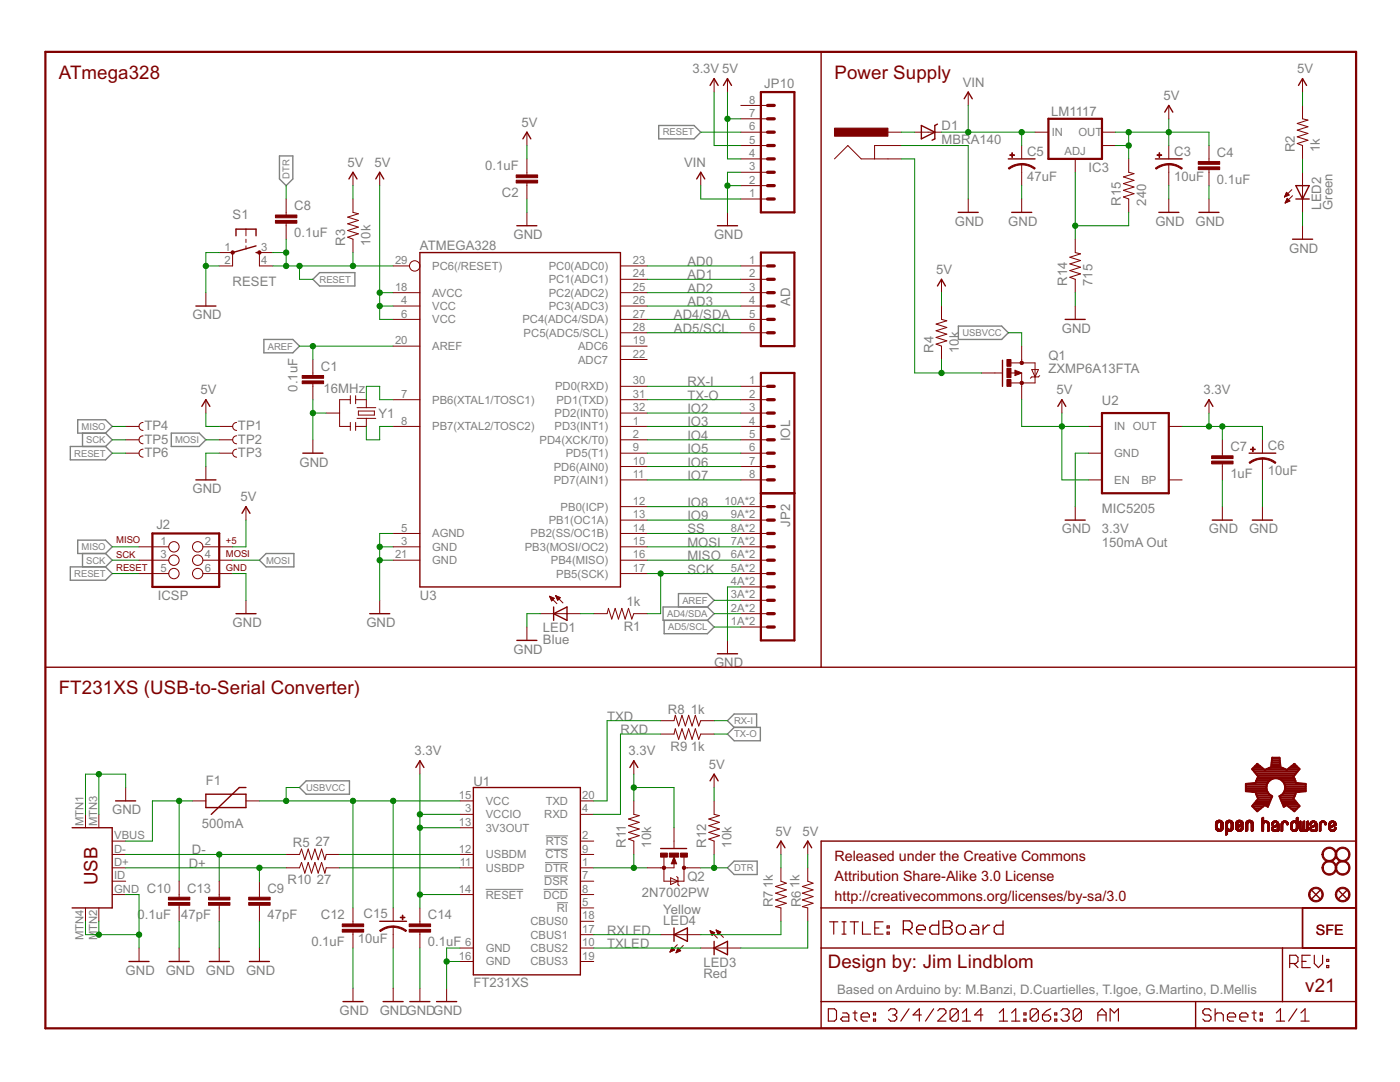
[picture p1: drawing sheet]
<svg xmlns="http://www.w3.org/2000/svg" width="279mm" height="216mm" viewBox="0 0 279 216" stroke-linecap="round" stroke-linejoin="round" font-family="sans-serif">
<defs><g id="words">
<g font-size="4.2" fill="#800000">
<text x="11.7" y="15.7">ATmega328</text>
<text x="166.5" y="15.7">Power Supply</text>
<text x="11.7" y="138.5">FT231XS (USB-to-Serial Converter)</text>
<text x="19.5" y="176.6" transform="rotate(-90 19.5 176.6)">USB</text>
<text x="165.2" y="193.2">Design by: Jim Lindblom</text>
<text x="260.5" y="198">v21</text>
</g>
<g font-size="3.2" fill="#800000">
<text x="166.5" y="171.8">Released under the Creative Commons</text>
<text x="166.5" y="175.8">Attribution Share-Alike 3.0 License</text>
<text x="166.5" y="179.8">http://creativecommons.org/licenses/by-sa/3.0</text>
<text x="262.6" y="186.5">SFE</text>
</g>
<g font-size="2.9" fill="#808080">
<text x="138.2" y="14.6">3.3V 5V</text>
<text x="152.5" y="17.6">JP10</text>
<text x="192.2" y="17.3">VIN</text>
<text x="258.9" y="14.6">5V</text>
<text x="209.8" y="23.2">LM1117</text>
<text x="232.2" y="20">5V</text>
<text x="104.1" y="25.3">5V</text>
<text x="187.9" y="28.8">MBRA140</text>
<text x="187.9" y="25.9">D1</text>
<text x="69.4" y="33.3">5V</text>
<text x="74.7" y="33.3">5V</text>
<text x="96.8" y="34">0.1uF</text>
<text x="136.5" y="33.3">VIN</text>
<text x="205" y="31">C5</text>
<text x="217.2" y="34.4">IC3</text>
<text x="234.3" y="31">C3</text>
<text x="242.9" y="31.3">C4</text>
<text x="258.4" y="30.4" transform="rotate(-90 258.4 30.4)">R2</text>
<text x="263.4" y="30.4" transform="rotate(-90 263.4 30.4)">1k</text>
<text x="58.7" y="42">C8</text>
<text x="100.2" y="39.3">C2</text>
<text x="205" y="36.1">47uF</text>
<text x="223.7" y="41" transform="rotate(-90 223.7 41)">R15</text>
<text x="228.7" y="41" transform="rotate(-90 228.7 41)">240</text>
<text x="234.3" y="36.1">10uF</text>
<text x="242.9" y="36.6">0.1uF</text>
<text x="263.7" y="41.9" transform="rotate(-90 263.7 41.9)">LED2</text>
<text x="266" y="41.9" transform="rotate(-90 266 41.9)">Green</text>
<text x="46.4" y="43.7">S1</text>
<text x="58.7" y="47.3">0.1uF</text>
<text x="102.5" y="47.7">GND</text>
<text x="142.5" y="47.7">GND</text>
<text x="190.6" y="45.1">GND</text>
<text x="201.2" y="45.1">GND</text>
<text x="230.6" y="45.1">GND</text>
<text x="238.6" y="45.1">GND</text>
<text x="68.9" y="49.1" transform="rotate(-90 68.9 49.1)">R3</text>
<text x="73.9" y="49.1" transform="rotate(-90 73.9 49.1)">10k</text>
<text x="83.8" y="49.9">ATMEGA328</text>
<text x="137.2" y="53.1">AD0</text>
<text x="257.3" y="50.4">GND</text>
<text x="46.4" y="57.1">RESET</text>
<text x="137.2" y="55.7">AD1</text>
<text x="137.2" y="58.4">AD2</text>
<text x="186.8" y="54.7">5V</text>
<text x="213" y="57.1" transform="rotate(-90 213 57.1)">R14</text>
<text x="218" y="57.1" transform="rotate(-90 218 57.1)">715</text>
<text x="38.4" y="63.7">GND</text>
<text x="134.5" y="63.7">AD4/SDA</text>
<text x="137.2" y="61.1">AD3</text>
<text x="157.7" y="61.1" transform="rotate(-90 157.7 61.1)">AD</text>
<text x="134.5" y="66.4">AD5/SCL</text>
<text x="186.3" y="70.4" transform="rotate(-90 186.3 70.4)">R4</text>
<text x="191.4" y="70.4" transform="rotate(-90 191.4 70.4)">10</text>
<text x="191.4" y="67.5" transform="rotate(-90 191.4 67.5)">k</text>
<text x="209.2" y="71.7">Q1</text>
<text x="211.9" y="66.4">GND</text>
<text x="64" y="74">C1</text>
<text x="137.2" y="77.1">RX-I</text>
<text x="209.2" y="74.4">ZXMP6A13FTA</text>
<text x="40" y="78.7">5V</text>
<text x="59.4" y="78.1" transform="rotate(-90 59.4 78.1)">0.1uF</text>
<text x="64.6" y="78.4">16MHz</text>
<text x="75.5" y="83.5">Y1</text>
<text x="137.2" y="79.7">TX-O</text>
<text x="137.2" y="82.4">IO2</text>
<text x="210.8" y="78.7">5V</text>
<text x="219.9" y="80.8">U2</text>
<text x="240.2" y="78.7">3.3V</text>
<text x="28.8" y="85.9">TP4</text>
<text x="28.8" y="88.6">TP5</text>
<text x="47.5" y="85.9">TP1</text>
<text x="47.5" y="88.6">TP2</text>
<text x="137.2" y="85.1">IO3</text>
<text x="137.2" y="87.8">IO4</text>
<text x="157.7" y="88" transform="rotate(-90 157.7 88)">IOL</text>
<text x="253" y="89.8">C6</text>
<text x="28.8" y="91.2">TP6</text>
<text x="47.5" y="91.2">TP3</text>
<text x="59.8" y="93.1">GND</text>
<text x="137.2" y="90.4">IO5</text>
<text x="137.2" y="93.1">IO6</text>
<text x="137.2" y="95.8">IO7</text>
<text x="245.5" y="95.4">1uF</text>
<text x="245.5" y="90">C7</text>
<text x="253" y="94.8">10uF</text>
<text x="38.4" y="98.4">GND</text>
<text x="48" y="100">5V</text>
<text x="137.2" y="101.1">IO8</text>
<text x="31.2" y="105.6">J2</text>
<text x="137.2" y="103.8">IO9</text>
<text x="137.2" y="106.4">SS</text>
<text x="157.7" y="105.1" transform="rotate(-90 157.7 105.1)">JP2</text>
<text x="211.9" y="106.4">GND</text>
<text x="219.9" y="106.3">3.3V</text>
<text x="219.9" y="102.4">MIC5205</text>
<text x="241.3" y="106.4">GND</text>
<text x="249.3" y="106.4">GND</text>
<text x="137.2" y="109.1">MOSI</text>
<text x="137.2" y="111.8">MISO</text>
<text x="219.9" y="109.1">150mA Out</text>
<text x="31.5" y="119.8">ICSP</text>
<text x="83.8" y="119.8">U3</text>
<text x="137.2" y="114.4">SCK</text>
<text x="46.4" y="125.1">GND</text>
<text x="73.1" y="125.1">GND</text>
<text x="124.5" y="125.9">R1</text>
<text x="125.1" y="120.8">1k</text>
<text x="102.5" y="130.5">GND</text>
<text x="108.3" y="128.5">Blue</text>
<text x="108.3" y="126.2">LED1</text>
<text x="142.5" y="133.1">GND</text>
<text x="121.2" y="143.8">TXD</text>
<text x="133.3" y="142.4">R8</text>
<text x="137.9" y="142.5">1k</text>
<text x="123.8" y="146.5">RXD</text>
<text x="133.8" y="149.9">R9</text>
<text x="137.9" y="149.9">1k</text>
<text x="82.7" y="150.7">3.3V</text>
<text x="125.4" y="150.7">3.3V</text>
<text x="141.4" y="153.4">5V</text>
<text x="41.1" y="156.6">F1</text>
<text x="94.5" y="156.9">U1</text>
<text x="22.4" y="162.5">GND</text>
<text x="40.3" y="165.2">500mA</text>
<text x="154.8" y="166.8">5V</text>
<text x="160.1" y="166.8">5V</text>
<text x="37.7" y="173.2">D+</text>
<text x="38.3" y="170.5">D-</text>
<text x="58.4" y="168.9">R5</text>
<text x="63" y="168.9">27</text>
<text x="124.9" y="169.2" transform="rotate(-90 124.9 169.2)">R11</text>
<text x="130" y="169.2" transform="rotate(-90 130 169.2)">10k</text>
<text x="140.9" y="169.2" transform="rotate(-90 140.9 169.2)">R12</text>
<text x="146" y="169.2" transform="rotate(-90 146 169.2)">10k</text>
<text x="29.3" y="178.1">C10</text>
<text x="37.3" y="178.1">C13</text>
<text x="53.4" y="178.1">C9</text>
<text x="57.4" y="176.4">R10</text>
<text x="63.2" y="176.4">27</text>
<text x="128.1" y="179">2N7002PW</text>
<text x="137.2" y="175.8">Q2</text>
<text x="27.4" y="183.4">0.1uF</text>
<text x="36.2" y="183.4">47pF</text>
<text x="53.4" y="183.4">47pF</text>
<text x="64" y="183.4">C12</text>
<text x="72.6" y="183.2">C15</text>
<text x="85.4" y="183.4">C14</text>
<text x="132.4" y="182.4">Yellow</text>
<text x="132.4" y="184.6">LED4</text>
<text x="154.2" y="181.1" transform="rotate(-90 154.2 181.1)">R71k</text>
<text x="159.8" y="181.1" transform="rotate(-90 159.8 181.1)">R61k</text>
<text x="62.1" y="188.8">0.1uF</text>
<text x="71.4" y="188.2">10uF</text>
<text x="85.4" y="188.8">0.1uF</text>
<text x="121.2" y="189.2">TXLED</text>
<text x="121.2" y="186.5">RXLED</text>
<text x="25.1" y="194.5">GND</text>
<text x="33.1" y="194.5">GND</text>
<text x="41.1" y="194.5">GND</text>
<text x="49.1" y="194.5">GND</text>
<text x="94.5" y="196.9">FT231XS</text>
<text x="140.4" y="195.2">Red</text>
<text x="140.4" y="192.9">LED3</text>
<text x="67.8" y="202.5">GND</text>
<text x="75.8" y="202.5">GNDGNDGND</text>
<text x="167.1" y="198.3">Based on Arduino by: M.Banzi, D.Cuartielles, T.Igoe, G.Martino, D.Mellis</text>
</g>
<g font-size="2.5" fill="#808080">
<text x="149.5" y="23.3">7</text>
<text x="149.5" y="20.7">8</text>
<text x="149.5" y="28.7">5</text>
<text x="149.5" y="26">6</text>
<text x="209.9" y="27">IN</text>
<text x="215.2" y="27">OUT</text>
<text x="149.5" y="34">3</text>
<text x="149.5" y="31.3">4</text>
<text x="212.4" y="30.9">ADJ</text>
<text x="149.5" y="39.3">1</text>
<text x="149.5" y="36.7">2</text>
<text x="44.8" y="50">1</text>
<text x="44.8" y="52.7">2</text>
<text x="52.1" y="50">3</text>
<text x="52.1" y="52.7">4</text>
<text x="78.8" y="52.7">29</text>
<text x="86.2" y="53.9">PC6(/RESET)</text>
<text x="109.5" y="53.9">PC0(ADC0)</text>
<text x="126.3" y="52.7">23</text>
<text x="149.5" y="52.7">1</text>
<text x="78.8" y="58">18</text>
<text x="86.2" y="59.2">AVCC</text>
<text x="109.5" y="59.2">PC2(ADC2)</text>
<text x="109.5" y="56.5">PC1(ADC1)</text>
<text x="126.3" y="58">25</text>
<text x="126.3" y="55.4">24</text>
<text x="149.5" y="55.4">2</text>
<text x="149.5" y="58">3</text>
<text x="80.1" y="60.7">4</text>
<text x="80.1" y="63.4">6</text>
<text x="86.2" y="61.9">VCC</text>
<text x="86.2" y="64.5">VCC</text>
<text x="104.3" y="64.5">PC4(ADC4/SDA)</text>
<text x="109.5" y="61.9">PC3(ADC3)</text>
<text x="126.3" y="63.4">27</text>
<text x="126.3" y="60.7">26</text>
<text x="149.5" y="60.7">4</text>
<text x="149.5" y="63.4">5</text>
<text x="78.8" y="68.7">20</text>
<text x="86.2" y="69.9">AREF</text>
<text x="104.5" y="67.2">PC5(ADC5/SCL)</text>
<text x="115.4" y="69.9">ADC6</text>
<text x="126.3" y="71.4">22</text>
<text x="126.3" y="68.7">19</text>
<text x="126.3" y="66">28</text>
<text x="149.5" y="66">6</text>
<text x="110.8" y="77.9">PD0(RXD)</text>
<text x="115.4" y="72.6">ADC7</text>
<text x="126.3" y="76.7">30</text>
<text x="149.5" y="76.7">1</text>
<text x="80.1" y="79.4">7</text>
<text x="86.2" y="80.6">PB6(XTAL1/TOSC1)</text>
<text x="110.7" y="83.2">PD2(INT0)</text>
<text x="111" y="80.6">PD1(TXD)</text>
<text x="126.3" y="82">32</text>
<text x="126.3" y="79.4">31</text>
<text x="149.5" y="79.4">2</text>
<text x="149.5" y="82">3</text>
<text x="80.1" y="84.7">8</text>
<text x="86.2" y="85.9">PB7(XTAL2/TOSC2)</text>
<text x="107.7" y="88.6">PD4(XCK/T0)</text>
<text x="110.7" y="85.9">PD3(INT1)</text>
<text x="126.3" y="87.4">2</text>
<text x="126.3" y="84.7">1</text>
<text x="149.5" y="84.7">4</text>
<text x="149.5" y="87.4">5</text>
<text x="222.4" y="85.9">IN OUT</text>
<text x="110.5" y="93.9">PD6(AIN0)</text>
<text x="112.9" y="91.2">PD5(T1)</text>
<text x="126.3" y="95.4">11</text>
<text x="126.3" y="92.7">10</text>
<text x="126.3" y="90.1">9</text>
<text x="149.5" y="90.1">6</text>
<text x="149.5" y="92.7">7</text>
<text x="149.5" y="95.4">8</text>
<text x="222.4" y="91.2">GND</text>
<text x="110.5" y="96.6">PD7(AIN1)</text>
<text x="111.9" y="101.9">PB0(ICP)</text>
<text x="126.3" y="100.7">12</text>
<text x="144.6" y="100.7">10A*2</text>
<text x="222.4" y="96.6">EN</text>
<text x="227.8" y="96.6">BP</text>
<text x="80.1" y="106.1">5</text>
<text x="86.2" y="107.2">AGND</text>
<text x="105.9" y="107.2">PB2(SS/OC1B)</text>
<text x="109.5" y="104.6">PB1(OC1A)</text>
<text x="126.3" y="106.1">14</text>
<text x="126.3" y="103.4">13</text>
<text x="145.9" y="106.1">8A*2</text>
<text x="145.9" y="103.4">9A*2</text>
<text x="32" y="108.7">1</text>
<text x="32" y="111.4">3</text>
<text x="40.9" y="108.7">2</text>
<text x="40.9" y="111.4">4</text>
<text x="78.8" y="111.4">21</text>
<text x="80.1" y="108.7">3</text>
<text x="86.2" y="109.9">GND</text>
<text x="86.2" y="112.6">GND</text>
<text x="104.7" y="109.9">PB3(MOSI/OC2)</text>
<text x="109.9" y="112.6">PB4(MISO)</text>
<text x="126.3" y="111.4">16</text>
<text x="126.3" y="108.7">15</text>
<text x="145.9" y="111.4">6A*2</text>
<text x="145.9" y="108.7">7A*2</text>
<text x="32" y="114.1">5</text>
<text x="40.9" y="114.1">6</text>
<text x="111" y="115.3">PB5(SCK)</text>
<text x="126.3" y="114.1">17</text>
<text x="145.9" y="119.4">3A*2</text>
<text x="145.9" y="116.7">4A*2</text>
<text x="145.9" y="114.1">5A*2</text>
<text x="145.9" y="124.7">1A*2</text>
<text x="145.9" y="122.1">2A*2</text>
<text x="91.6" y="159.4">15</text>
<text x="96.9" y="160.6">VCC</text>
<text x="108.9" y="160.6">TXD</text>
<text x="116.2" y="159.4">20</text>
<text x="16.7" y="164.8" transform="rotate(-90 16.7 164.8)">MTN1</text>
<text x="19.4" y="164.8" transform="rotate(-90 19.4 164.8)">MTN3</text>
<text x="22.8" y="167.5">VBUS</text>
<text x="91.6" y="164.8">13</text>
<text x="92.8" y="162.1">3</text>
<text x="96.9" y="163.3">VCCIO</text>
<text x="96.9" y="166">3V3OUT</text>
<text x="108.6" y="163.3">RXD</text>
<text x="116.2" y="167.5">2</text>
<text x="116.2" y="162.1">4</text>
<text x="22.8" y="172.8">D+</text>
<text x="22.8" y="170.1">D-</text>
<text x="91.6" y="170.1">12</text>
<text x="91.8" y="172.8">11</text>
<text x="96.9" y="171.3">USBDM</text>
<text x="96.9" y="174">USBDP</text>
<text x="108.8" y="174">DTR</text>
<text x="108.9" y="171.3">CTS</text>
<text x="108.9" y="168.6">RTS</text>
<text x="116.2" y="172.8">1</text>
<text x="116.2" y="170.1">9</text>
<text x="22.8" y="178.1">GND</text>
<text x="22.8" y="175.5">ID</text>
<text x="91.6" y="178.1">14</text>
<text x="96.9" y="179.3">RESET</text>
<text x="108.5" y="179.3">DCD</text>
<text x="108.6" y="176.6">DSR</text>
<text x="116.2" y="178.1">8</text>
<text x="116.2" y="175.5">7</text>
<text x="19.4" y="185.8" transform="rotate(-90 19.4 185.8)">TN2</text>
<text x="105.9" y="184.6">CBUS0</text>
<text x="111.1" y="182">RI</text>
<text x="116.2" y="183.5">18</text>
<text x="116.2" y="180.8">5</text>
<text x="16.7" y="187.6" transform="rotate(-90 16.7 187.6)">MTN4</text>
<text x="19.4" y="187.6" transform="rotate(-90 19.4 187.6)">M</text>
<text x="91.6" y="191.5">16</text>
<text x="92.8" y="188.8">6</text>
<text x="96.9" y="190">GND</text>
<text x="105.9" y="190">CBUS2</text>
<text x="105.9" y="187.3">CBUS1</text>
<text x="116.2" y="191.5">19</text>
<text x="116.2" y="188.8">10</text>
<text x="116.2" y="186.1">17</text>
<text x="96.9" y="192.6">GND</text>
<text x="105.9" y="192.7">CBUS3</text>
</g>
<g font-size="2.1" fill="#808080">
<text x="132.3" y="27">RESET</text>
<text x="57.8" y="35.7" transform="rotate(-90 57.8 35.7)">DTR</text>
<text x="63.8" y="56.4">RESET</text>
<text x="53.4" y="69.7">AREF</text>
<text x="192.1" y="67.1">USBVCC</text>
<text x="16.3" y="85.8">MISO</text>
<text x="17.2" y="88.4">SCK</text>
<text x="35" y="88.4">MOSI</text>
<text x="14.8" y="91.1">RESET</text>
<text x="16.3" y="109.8">MISO</text>
<text x="17.2" y="112.4">SCK</text>
<text x="53.1" y="112.4">MOSI</text>
<text x="14.8" y="115.1">RESET</text>
<text x="133.2" y="123.1">AD4/SDA</text>
<text x="133.4" y="125.8">AD5/SCL</text>
<text x="136.2" y="120.4">AREF</text>
<text x="146.5" y="144.5">RX-I</text>
<text x="146.5" y="147.1">TX-O</text>
<text x="61.1" y="157.8">USBVCC</text>
<text x="146.5" y="173.8">DTR</text>
</g>
<g font-size="2.1" fill="#800000">
<text x="23.2" y="113.9">RESET</text>
<text x="23.2" y="111.2">SCK</text>
<text x="23.2" y="108.3">MISO</text>
<text x="45.1" y="111.1">MOSI</text>
<text x="45.1" y="108.6">+5</text>
<text x="45.1" y="113.9">GND</text>
</g>
</g></defs>
<path d="M96.9 177.5h7.5M108.5 177.5h4.9M108.6 174.8h4.8M108.8 172.1h4.6M108.9 169.5h4.5M108.9 166.8h4.5M111.1 180.1h2.3" fill="none" stroke="#808080" stroke-width=".2"/>
<g fill="none" stroke="#808080" stroke-width=".28">
<path d="M55.8 31.1h2.6v4.6l-1.3 1.3-1.3-1.3zM131.5 25h7l1.3 1.4-1.3 1.3h-7zM62.4 55.7l1.4-1.3h7v2.7h-7zM52.7 67.7h5.7l1.4 1.4-1.4 1.3h-5.7zM191.3 65.1h8.6l1.3 1.3-1.3 1.3h-8.6zM14 89.1h7.1l1.3 1.3-1.3 1.4h-7.1zM15.5 83.8h5.6l1.3 1.3-1.3 1.3h-5.6zM16.5 86.4v2.7M21.1 86.4l1.3 1.4-1.3 1.3M34.2 86.4h5.6l1.3 1.4-1.3 1.3h-5.6zM14 113.1h7.1l1.3 1.3-1.3 1.4h-7.1zM15.5 107.8h5.6l1.3 1.3-1.3 1.3h-5.6z"/>
<path d="M16.5 110.4v2.7M21.1 110.4l1.3 1.4-1.3 1.3M51.8 111.8l1.3-1.4h5.6v2.7h-5.6zM132.5 123.8v2.6h8.7l1.3-1.3-1.3-1.3M135.4 121.1v-2.7h5.8l1.3 1.4-1.3 1.3M141.2 121.1l1.3 1.3-1.3 1.4M141.2 121.1h-8.9v2.7h8.9M59.8 157.1l1.3-1.3h8.6v2.7h-8.6zM145.2 146.5l1.3-1.4h5.2v2.7h-5.2zM146.5 145.1l-1.3-1.3 1.3-1.3h4.5v2.6M145.2 173.2l1.3-1.4h4.6v2.7h-4.6z"/>
</g>
<g fill="none" stroke="#800000" stroke-width=".28">
<path d="M141.7 17l.8-1.3 .8 1.3M144.4 17l.8-1.3 .8 1.3M163.9 10.4v122.7M192.4 19.7l.8-1.3 .8 1.3M259.1 17l.8-1.3 .9 1.3M69.6 35.7l.8-1.3 .8 1.3M75 35.7l.8-1.3 .8 1.3M104.4 27.7l.8-1.3 .7 1.3M139 35.7l.8-1.3 .9 1.3M183.9 25l2.7 1.4-2.7 1.3zM187.1 24.8l-.5 .2v2.7l-.6 .3M201.2 31.7h5.4"/>
<path d="M230.6 31.7h5.3M232.5 22.4l.8-1.4 .8 1.4M258.6 37h2.7l-1.4 2.7zM258.6 39.7h2.7M47.1 47.1v-1.4h4v1.4M51.1 50.4h.7M51.1 49.1l-4.7 1.3M83.8 50.4h40v66.7h-40zM103.1 45h4M143.2 45h4M187.1 57.1l.8-1.4 .8 1.4M191.2 42.4h4"/>
<path d="M201.9 42.4h4M231.3 42.4h4M239.3 42.4h4M258 47.7h4M39.1 61.1h4M200.1 71.9v5.2M212.6 63.7h4M39.1 95.8h4M40.3 81.1l.8-1.3 .8 1.3M60.4 90.4h4.1M211.1 81.1l.8-1.3 .8 1.3M240.5 81.1l.8-1.3 .8 1.3"/>
<path d="M249.3 90.4h5.3M48.3 102.4l.8-1.3 .8 1.3M212.6 103.8h4M241.9 103.8h4M249.9 103.8h4.1M9.1 133.1h261.5M47.1 122.4h4M73.8 122.4h4M103.1 127.8h4M110.5 122.4l2.7-1.3v2.7zM110.5 121.1v2.7M143.2 130.5h4"/>
<path d="M23.1 159.8h4M41.1 158.5h8v2.6h-8zM49.1 157.1h-1.3l-5.6 5.4M83 153.1l.8-1.3 .8 1.3M94.5 157.1h21.3v37.4h-21.3zM125.7 153.1l.8-1.3 .8 1.3M141.7 155.8l.8-1.3 .8 1.3M14.4 165.2h8v16h-8M131.8 169.3h5.2M155.1 169.2l.8-1.4 .8 1.4M160.4 169.2l.8-1.4 .8 1.4M163.9 167.8h106.7v37.4h-106.7z"/>
<path d="M261.8 177.7l1.6 1.6M263.4 177.7l-1.6 1.6M267.2 177.7l1.6 1.6M268.8 177.7l-1.6 1.6M25.7 191.9h4M33.7 191.9h4.1M41.8 191.9h4M49.8 191.9h4M68.5 199.9h4M75.8 183.8h5.3M76.5 199.9h4M81.8 199.9h4"/>
<path d="M87.1 199.9h4M134.5 186.5l2.7-1.3v2.6zM134.5 185.2v2.6M142.5 189.2l2.7-1.4v2.7zM142.5 187.8v2.7M163.9 181.2h106.7M163.9 189.2h106.7M163.9 199.9h106.7M238.6 199.9v5.3M255.9 189.2v10.7M259.9 181.2v8"/>
</g>
<path d="M9.1 10.4h261.5v194.8h-261.5zM151.8 18.4h6.7v24h-6.7zM209.2 23.7h10.7v8h-10.7zM151.8 50.4h6.7v18.7h-6.7zM151.8 74.4h6.7v53.4h-6.7zM151.8 98.4h6.7M219.9 82.4h13.4v16h-13.4zM30.4 106.4h13.4v10.7h-13.4z" fill="none" stroke="#800000" stroke-width=".44"/>
<g fill="none" stroke="#800000" stroke-width=".66">
<path d="M153.2 34.4h1.3M153.2 37h1.3M153.2 39.7h1.3M153.2 29h1.3M153.2 31.7h1.3M153.2 26.4h1.3M153.2 23.7h1.3M153.2 21h1.3M153.2 58.4h1.3M153.2 55.7h1.3M153.2 53.1h1.3M153.2 63.7h1.3"/>
<path d="M153.2 61.1h1.3M153.2 66.4h1.3M153.2 79.8h1.3M153.2 77.1h1.3M153.2 82.4h1.3M153.2 87.8h1.3M153.2 85.1h1.3M153.2 90.4h1.3M153.2 93.1h1.3M153.2 95.8h1.3M153.2 119.8h1.3M153.2 114.4h1.3"/>
<path d="M153.2 117.1h1.3M153.2 111.8h1.3M153.2 109.1h1.3M153.2 106.4h1.3M153.2 103.8h1.3M153.2 101.1h1.3M153.2 122.4h1.3M153.2 125.1h1.3"/>
</g>
<g fill="none" stroke="#800000" stroke-width=".2">
<path d="M142.5 15.7v2.7M145.2 15.7v2.7M193.2 18.4v2.6M259.9 15.7v2.7M57.1 39.7v3.2M70.4 39.7v2.7l1.1 .3-2.1 .6 2.1 .7-2.1 .7 2.1 .6-2.1 .7 2.1 .7-2.1 .6 1 .4v2.7M70.4 34.4v2.6M75.8 34.4v2.6M105.2 26.4v2.6M105.2 31.7v3.2M105.2 36.5v3.2M139.8 34.4v2.6"/>
<path d="M147.8 26.4h5.4M147.8 29h5.4M147.8 39.7h5.4M147.8 37h5.4M147.8 34.4h5.4M147.8 31.7h5.4M147.8 23.7h5.4M147.8 21h5.4M166.5 31.7l2.7-2.7 2.7 2.7h8M177.2 26.4h2.7M179.9 29h-5.4v2.7M182.5 26.4h5.4"/>
<path d="M193.2 39.7v2.7M203.9 29v2.7M203.9 32.8v4.2M203.9 39.7v2.7M206.6 26.4h2.6M214.6 31.7v2.7M219.9 26.4h2.7M219.9 29h2.7M225.3 31.7v2.7l1 .2-2.1 .7 2.1 .7-2.1 .6 2.1 .7-2.1 .7 2.1 .7-2.1 .6 1.1 .4v2.7M233.3 21v2.7M233.3 29v2.7M233.3 32.8v4.2"/>
<path d="M233.3 39.7v2.7M241.3 29v3.2M241.3 33.8v3.2M241.3 39.7v2.7M256.3 39.3h.1M256.4 39.2h.2M256.5 39.1h.5M256.5 38.9h.8M256.6 38.8h.6M256.6 38.7h.4M256.7 38.5h.2M256.7 38.4h.1"/>
<path d="M256.7 40h.6M256.8 38.4l.5 .5-1 .4zM256.8 39.8h.3M256.8 39.7h.2M256.9 39.6l.5 .5-.9 .4zM257.8 37.8l-1.5 1.5M258 39.1l-1.5 1.4M259.9 21v2.7l1.1 .3-2.1 .6 2.1 .7-2.1 .7 2.1 .6-2.1 .7 2.1 .7-2.1 .6 1 .4v2.7M259.9 34.4v8M41.1 58.4v2.7M43.8 50.4h2.6v2.7h-2.6M49.1 45.7v1.4"/>
<path d="M49.1 47.7v.7M49.1 49.1v.6M54.4 50.4h-2.6v2.7h2.6M57.1 44.5v3.2M78.5 53.1h3.2M78.5 58.4h5.3M105.2 42.4v2.6M123.8 53.1h5.4M123.8 55.7h5.4M123.8 58.4h5.4M145.2 42.4v2.6M147.8 53.1h5.4"/>
<path d="M147.8 55.7h5.4M147.8 58.4h5.4M187.9 55.7v2.7M214.6 47.7v2.7l1 .3-2.1 .6 2.1 .7-2.1 .7 2.1 .6-2.1 .7 2.1 .7-2.1 .6 1.1 .4v2.7M256.5 40.5h.1M256.6 40.3h.3M256.6 40.2h.6M256.7 40.1h.7M259.9 45v2.7M41.1 79.8v2.6M62.4 71.7v3.3M62.4 76.5v3.3"/>
<path d="M69.9 79.8h-2.1v5.3h2.1M69.9 79v1.6M71 79.8h2.1v1.5M71 79v1.6M78.5 61.1h5.3M78.5 63.7h5.3M78.5 79.8h5.3M78.5 69.1h5.3M123.8 61.1h5.4M123.8 63.7h5.4M123.8 66.4h5.4M123.8 77.1h5.4"/>
<path d="M123.8 79.8h5.4M123.8 69.1h5.4M123.8 71.7h5.4M147.8 61.1h5.4M147.8 63.7h5.4M147.8 66.4h5.4M147.8 77.1h5.4M147.8 79.8h5.4M187.9 61.1v2.6l1.1 .3-2.2 .7 2.2 .6-2.2 .7 2.2 .7-2.2 .6 2.2 .7-2.2 .7 1.1 .4v2.6M195.9 74.4h4M201.8 74.4h.9M201.8 72.4h4.8v4h-4.8"/>
<path d="M202.6 73.9l1.3 .5-1.3 .6zM203.9 69.1v3.3M203.9 74.4v5.4M205.9 73.7h1.3l-.6 1.5zM207.5 75l-.3 .2h-1.3l-.3 .3M211.9 79.8v2.6M214.6 61.1v2.6M241.3 79.8v2.6M25.1 85.1h2.6M25.1 87.8h2.6M25.1 90.4h2.6M28.6 84.3a.8 .8 0 0 0-.9 .8 .8 .8 0 0 0 .9 .8"/>
<path d="M28.6 87a.8 .8 0 0 0-.9 .8 .8 .8 0 0 0 .9 .8M28.6 89.6a.8 .8 0 0 0-.9 .8 .8 .8 0 0 0 .9 .8M41.1 93.1v2.7M43.8 85.1h2.6M43.8 87.8h2.6M43.8 90.4h2.6M47.2 84.3a.8 .8 0 0 0-.8 .8 .8 .8 0 0 0 .8 .8M47.2 87a.8 .8 0 0 0-.8 .8 .8 .8 0 0 0 .8 .8M47.2 89.6a.8 .8 0 0 0-.8 .8 .8 .8 0 0 0 .8 .8M62.4 87.8v2.6M65.1 82.4h2.7M69.9 84.3v1.6"/>
<path d="M71 84.3v1.6M71.2 83.5h3.8M71.2 81.3h3.8M71.5 82h3.2v.8h-3.2zM73.1 83.5v1.6h-2.1M78.5 85.1h5.3M123.8 82.4h5.4M123.8 85.1h5.4M123.8 87.8h5.4M123.8 90.4h5.4M123.8 93.1h5.4M123.8 95.8h5.4"/>
<path d="M147.8 82.4h5.4M147.8 85.1h5.4M147.8 87.8h5.4M147.8 90.4h5.4M147.8 93.1h5.4M147.8 95.8h5.4M217.3 85.1h2.6M217.3 90.4h2.6M217.3 95.8h2.6M233.3 85.1h2.6M233.3 95.8h2.6M243.9 87.8v3.2"/>
<path d="M243.9 92.6v3.2M251.9 87.8v2.6M251.9 91.5v4.3M27.7 114.4h6M27.7 109.1h6M27.7 111.8h6M40.5 114.4h5.9M40.5 109.1h5.9M40.5 111.8h5.9M49.1 101.1v2.7M49.1 119.8v2.6M75.8 119.8v2.6"/>
<path d="M78.5 109.1h5.3M78.5 111.8h5.3M78.5 106.4h5.3M109.7 119l1.4 1.5M109.7 119l.9 .4-.5 .5zM109.7 119h.1M109.8 119.2h.3M109.8 119.3h.6M109.9 119.4h.7M109.9 119.5h.5M110 119.7h.3M110 119.8h.2"/>
<path d="M110.9 118.9l1.5 1.4M110.9 118.9l.9 .4-.5 .5zM110.9 118.9h.1M111 119h.3M111 119.2h.6M111.1 119.3h.7M111.1 119.4h.5M111.2 119.5h.3M111.3 119.7h.1M123.8 114.4h5.4M123.8 109.1h5.4M123.8 111.8h5.4"/>
<path d="M123.8 106.4h5.4M123.8 103.8h5.4M123.8 101.1h5.4M147.8 114.4h5.4M147.8 109.1h5.4M147.8 111.8h5.4M147.8 106.4h5.4M147.8 103.8h5.4M147.8 101.1h5.4M147.8 119.8h5.4M147.8 117.1h5.4M214.6 101.1v2.7"/>
<path d="M243.9 101.1v2.7M251.9 101.1v2.7M105.2 125.1v2.7M107.8 122.4h8M118.5 122.4h2.7l.2-1 .7 2.1 .7-2.1 .6 2.1 .7-2.1 .7 2.1 .6-2.1 .7 2.1 .4-1.1h2.7M145.2 127.8v2.7M147.8 122.4h5.4M147.8 125.1h5.4M25.1 157.1v2.7M38.4 159.8h2.7M49.1 159.8h2.7M83.8 151.8v2.7"/>
<path d="M91.8 159.8h2.7M115.8 159.8h2.7M126.5 159.8v2.7l1.1 .3-2.2 .6 2.2 .7-2.2 .7 2.2 .6-2.2 .7 2.2 .7-2.2 .6 1.1 .4v2.7M126.5 151.8v2.7M131.8 143.8h2.7l.3-1.1 .6 2.2 .7-2.2 .7 2.2 .6-2.2 .7 2.2 .7-2.2 .6 2.2 .4-1.1h2.7M131.8 146.5h2.7l.3-1.1 .6 2.1 .7-2.1 .7 2.1 .6-2.1 .7 2.1 .7-2.1 .6 2.1 .4-1h2.7M142.5 159.8v2.7l1.1 .3-2.1 .6 2.1 .7-2.1 .7 2.1 .6-2.1 .7 2.1 .7-2.1 .6 1 .4v2.7M142.5 154.5v2.6M17.1 162.5v2.7M19.7 162.5v2.7M22.4 173.2h2.7M22.4 170.5h2.7"/>
<path d="M22.4 167.8h2.7M22.4 178.5h2.7M22.4 175.8h2.7M35.8 175.8v3.2M43.8 175.8v3.2M51.8 175.8v3.2M57.1 173.2h2.7l.4-1.1 .6 2.1 .7-2.1 .7 2.1 .6-2.1 .7 2.1 .7-2.1 .6 2.1 .3-1h2.7M57.1 170.5h2.7l.4-1.1 .6 2.2 .7-2.2 .7 2.2 .6-2.2 .7 2.2 .7-2.2 .6 2.2 .3-1.1h2.7M91.8 165.2h2.7M91.8 173.2h2.7M91.8 170.5h2.7M91.8 178.5h2.7"/>
<path d="M91.8 162.5h2.7M115.8 173.2h2.7M115.8 170.5h2.7M115.8 167.8h2.7M115.8 178.5h2.7M115.8 175.8h2.7M115.8 162.5h2.7M132.5 171v4.8h4v-4.8M133.8 175.2l1.5 .6-1.5 .7zM134.5 172.2v1h-5.3M134.5 165.2v4M134.5 171l.5 1.4h-1z"/>
<path d="M135 174.9l.3 .3v1.3l.3 .3M136.5 173.2h3.3M155.9 173.2v2.6l1 .4-2.1 .7 2.1 .7-2.1 .6 2.1 .7-2.1 .7 2.1 .6-2.1 .7 1.1 .3v2.6M155.9 167.8v2.7M161.2 173.2v2.6l1.1 .4-2.2 .7 2.2 .7-2.2 .6 2.2 .7-2.2 .7 2.2 .6-2.2 .7 1.1 .3v2.6M161.2 167.8v2.7M242.6 165.2h.4M242.6 165.1h.4M242.6 165h.4M242.6 164.9h.4M242.6 164.8h.4M242.6 164.7h.4"/>
<path d="M242.6 164.6h.4M242.6 164.5h.4M242.6 164.4h.4M242.6 165.3l.5 .1M242.6 165.3h.4M242.6 164.3h.4M242.6 164.2h.4M242.6 164.2h.5M242.6 165.4h.5M242.6 165.4l.6 .1M242.6 164.1h.6M242.7 165.5h1.3"/>
<path d="M242.7 164.1h1.3M242.7 164h1.3M242.7 165.6h1.3M242.7 163.9h1.2M242.8 165.6h1.1M242.8 165.7h1.1M242.8 163.9h1.1M242.9 165.7h.9M242.9 163.8h.9M242.9 165.8h.9M243 165.8h.7M243 164.3h-.4"/>
<path d="M243.1 163.7h.5M243.2 164.1l-.6 .1M243.2 163.7h.3M243.2 165.9h.3M243.5 164.1h.5M243.5 165.4h.6M243.5 164.1h.6M243.6 164.2h.5M243.6 165.3h.5M243.7 164.3h.4M243.7 165.2h.4M243.7 165.1h.4"/>
<path d="M243.7 165h.4M243.7 164.9h.4M243.7 164.8h.4M243.7 164.7h.4M243.7 164.6h.4M243.7 164.5h.4M243.7 164.4h.4M244.1 165.4l-.6 .1M244.1 165.3l-.5 .1M244.1 165.2l-.4 .1M244.6 166.4h.4M244.6 166.3h.4"/>
<path d="M244.6 166.2h.4M244.6 166.1h.4M244.6 166h.4M244.6 165.9h.4M244.6 165.5h1.4M244.6 165.4l.6 .1M244.6 165.4h.6M244.6 165.3l.5 .1M244.6 165.3h.4M244.6 165.2h.4M244.6 165.1h.4M244.6 165h.4"/>
<path d="M244.6 164.9h.4M244.6 164.8h.4M244.6 164.7h.4M244.6 164.6h.4M244.6 164.5h.4M244.6 164.4h.4M244.6 164.3h.4M244.6 166.6h.2M244.6 164.2h.5M244.6 166.6h.1M244.7 164.1h1.3M244.7 164h1.3"/>
<path d="M244.8 163.9h1.2M244.8 163.9h1.1M244.9 163.8h.9M244.9 166.5l-.3 .1M245 166.5h-.4M245 165.9h-.4M245 164.3l-.4 .1M245.1 164.2h-.5M245.1 163.7h.5M245.2 164.1l-.6 .1M245.2 163.7h.3M245.2 165.9h.3"/>
<path d="M245.2 164.1h-.6M245.5 165.5h.6M245.5 164.1h.6M245.5 164.1l.6 .1M245.6 164.2h.5M245.7 165.3h.4M245.7 164.3h.4M245.7 165.8l-1.1 .1M245.7 165.2h.4M245.7 164.4h.4M245.7 165.1h.4M245.7 165h.4"/>
<path d="M245.7 164.9h.4M245.7 164.8h.4M245.7 164.7h.4M245.7 164.6h.4M245.7 164.5h.4M245.8 165.8h-1.2M245.9 165.7l-1.3 .1M245.9 165.7h-1.3M246 165.6l-1.4 .1M246 165.6h-1.4M246 165.5l-1.4 .1M246.1 165.4h-.5"/>
<path d="M246.1 165.3l-.5 .1M246.6 165.3h.5M246.6 165.2h.4M246.6 164.9h1M246.6 164.6h1.5M246.6 164.6h.4M246.6 164.5h.4M246.6 164.4h.4M246.6 164.3h.4M246.6 165.4h.6M246.6 165.3l.5 .1M246.6 165.4l.6 .1"/>
<path d="M246.7 165.5h1.3M246.7 164.1h1.4M246.7 164h1.3M246.7 165.6h1.3M246.8 163.9h1.1M246.9 165.7h.9M246.9 163.8h.9M247 165.8h.8M247 163.8h.8M247 165.8h.7M247 164.4l-.4 .1M247.1 164.2l-.5 .1"/>
<path d="M247.1 165.1h-.5M247.1 163.7h.5M247.1 164.2h-.5M247.2 165.1h-.6M247.2 164.6h.9M247.2 164.1l-.6 .1M247.2 165.9h.3M247.2 163.7h.3M247.2 164.1h-.5M247.3 165l-.7 .1M247.3 164.6h.8M247.4 165h-.8"/>
<path d="M247.4 164.5h.7M247.5 164.1h.6M247.5 165.5h.6M247.5 164.9l-.9 .1M247.5 164.5h.6M247.6 164.2h.5M247.6 164.4h.5M247.7 165.3h.4M247.7 164.3h.4M247.7 165.2h.4M247.7 165.1h.4M247.7 164.8l-1.1 .1"/>
<path d="M247.8 165.1h.3M247.8 165h.3M247.8 164.8h-1.2M247.9 165.7h-1.1M247.9 164.7l-1.3 .1M247.9 165.6l-1.1 .1M247.9 165h.2M248.1 164.7h-1.5M248.1 165.4h-.5M248.1 165.3l-.5 .1M248.6 165.6h.4M248.6 165.5h.4"/>
<path d="M248.6 165.4h.4M248.6 165.3h.4M248.6 165.2h.4M248.6 165.1h.4M248.6 165h.4M248.6 164.9h.4M248.6 164.8h.4M248.6 164.7h.4M248.6 164.6h.4M248.6 164.5h.4M248.6 164.4h.4M248.6 165.8h.3"/>
<path d="M248.6 164.2h.5M248.7 164.1h1.4M248.7 164h1.3M248.8 164h1.2M248.8 163.9h1.2M248.8 163.9h1.1M248.9 163.8h1M248.9 165.8h-.3M248.9 163.8h.9M249 165.7l-.4 .1M249 165.7h-.4M249 164.3l-.4 .1"/>
<path d="M249.1 164.3h-.5M249.1 163.7h.5M249.2 164.1l-.6 .1M249.2 163.7h.3M249.3 164.1h-.6M249.5 164.1h.6M249.6 164.1l.5 .1M249.6 164.2h.5M249.7 164.2h.4M249.7 164.3h.4M249.7 165.7h.4M249.7 165.6h.4"/>
<path d="M249.7 165.5h.4M249.7 165.4h.4M249.7 165.3h.4M249.7 165.2h.4M249.7 165.1h.4M249.7 165h.4M249.7 164.9h.4M249.7 164.8h.4M249.7 164.7h.4M249.7 164.6h.4M249.7 164.5h.4M249.7 164.4h.4"/>
<path d="M250 165.8h-.3M250.1 165.8h-.4M250.1 165.7l-.4 .1M251.9 165.9h.1M251.9 165.8h.3M251.9 165.7h.3M251.9 165.6h.3M251.9 165.5h.3M251.9 165.4h.3M251.9 165.3h.3M251.9 165.2h.3M251.9 165.1h.3"/>
<path d="M251.9 165h.3M251.9 164.9h.3M251.9 164.8h.3M251.9 164.7h.3M251.9 164.6h.3M251.9 164.5h.3M251.9 164.4h.3M251.9 164.3h.3M251.9 164l1.3 .1M251.9 164h1.2M251.9 163.9l1.1 .1M251.9 163.9h1.1"/>
<path d="M251.9 163.8l1 .1M251.9 163.8h.3M251.9 163.7h.3M251.9 163.6h.3M251.9 163.5h.3M251.9 163.4h.3M251.9 163.3h.3M251.9 163.2h.3M252 163.1h.2M252.1 165.8l-.2 .1M252.3 164.3h-.4M252.3 164.2l-.4 .1"/>
<path d="M252.3 164.2h-.4M252.4 163.8h.4M252.5 164.1l-.6 .1M252.7 164.1l.5 .1M252.9 164.2h.4M252.9 164.3h.4M253 164.3h.3M253 164.4h.3M253 164.5h.3M253 165.8h.3M253 165.7h.3M253 165.6h.3"/>
<path d="M253 165.5h.3M253 165.4h.3M253 165.3h.3M253 165.2h.3M253 165.1h.3M253 165h.3M253 164.9h.3M253 164.8h.3M253 164.7h.3M253 164.6h.3M253.1 165.9h-.1M253.2 164.1h-1.3"/>
<path d="M253.3 165.8l-.3 .1M253.3 165.7h-.3M253.8 165.5h.3M253.8 165.4l.3 .1M253.8 165.4h.3M253.8 165.3h.3M253.8 164.6h.1M253.8 164.5h.3M253.8 164.4h.3M253.8 165.5l.4 .1M253.8 165.6l.9 .1M253.8 165.6h.5"/>
<path d="M253.8 164.2h.4M253.9 165.7h.8M253.9 164.1h1.2M253.9 165.7l.8 .1M254 164.1h1.1M254 165.8h.7M254 164h1M254 164.6h-.2M254.1 164.5l-.3 .1M254.1 163.9h.8M254.1 165.3h-.3M254.1 164.9h1.1"/>
<path d="M254.1 164.4h-.3M254.1 164.3l-.3 .1M254.1 165.2l-.3 .1M254.2 165.9h.5M254.2 164.3h-.4M254.2 163.9h.6M254.2 165.2h-.4M254.3 164.8h.9M254.3 164.2h-.4M254.3 165.9h.1M254.3 165.1l-.5 .1M254.3 163.8h.4"/>
<path d="M254.4 164.8h.8M254.4 165.9h.1M254.4 165.1h-.6M254.4 164.1l-.5 .1M254.4 165.6h.3M254.4 165.9h.2M254.4 164.7h.8M254.5 165l-.6 .1M254.6 164.1h.5M254.6 165h-.7M254.6 164.7h.6M254.7 164.6h.5"/>
<path d="M254.7 164.2h.4M254.8 164.9l-.9 .1M254.8 164.2h.4M254.8 164.6h.4M254.8 164.3h.4M254.9 164.9h.3M254.9 164.3h.3M254.9 164.5h.3M254.9 164.4h.3M254.9 165.7h.3M254.9 165.6h.3M254.9 165.5h.3"/>
<path d="M254.9 165.4h.3M254.9 165.3h.3M254.9 165.2h.3M254.9 165.1h.3M254.9 165h.3M255 165.9h-.1M255.2 165.8l-.3 .1M255.2 165.8h-.3M255.2 164.9h-1.2M255.7 165.7h.3M255.7 165.6h.3M255.7 165.5h.3"/>
<path d="M255.7 165.4h.3M255.7 165.3h.3M255.7 165.2h.3M255.7 165.1h.3M255.7 165h.3M255.7 164.9h.3M255.7 164.8h.3M255.7 164.7h.3M255.7 164.6h.3M255.7 164.5h.3M255.7 164.4h.3M255.7 164.3h.3"/>
<path d="M255.7 164.2h.4M255.8 165.9h-.1M255.8 164.1h1.2M255.9 164h1M255.9 165.8l-.2 .1M256 165.8h-.3M256 163.9h.8M256 164.4l-.3 .1M256.1 164.3h-.4M256.1 163.9h.6M256.2 164.2h-.4M256.2 163.8h.4"/>
<path d="M256.3 164.1l-.5 .1M256.5 164.1l.5 .1M256.6 164.2h.5M256.7 164.2h.4M256.7 164.3h.4M256.8 164.3l.3 .1M256.8 164.4h.3M256.8 164.5h.3M256.9 164.6h.1M257.1 164.5h-.3M257.6 165.3h.3M257.6 165.2h.3"/>
<path d="M257.6 165.1h.3M257.6 165h.3M257.6 164.9h.3M257.6 164.8h.3M257.6 164.7h.3M257.6 164.6h.3M257.6 164.5h.3M257.6 164.4h.3M257.6 165.4h.4M257.6 165.5h.4M257.7 165.5l.4 .1M257.7 165.6h.6"/>
<path d="M257.7 165.6h1.2M257.7 165.7h1.2M257.7 164.1h1.3M257.8 164h1.2M257.8 165.7h1M257.9 164h1.1M257.9 163.9h1.1M257.9 165.8h.8M257.9 164.4h-.3M257.9 164.3l-.3 .1M258 164.3h-.4M258 163.9h1"/>
<path d="M258 164.2l-.4 .1M258.1 164.2h-.4M258.1 163.8h.4M258.2 164.1l-.5 .1M258.2 165.9h.1M258.3 165.9h.1M258.4 164.1h.6M258.5 165.6h.5M258.6 164.2h.4M258.6 165.9h-.6M258.6 164.3h.4M258.7 164.3h.3"/>
<path d="M258.7 165.3h.3M258.7 165.2h.3M258.7 165.1h.3M258.7 165h.3M258.7 164.9h.3M258.7 164.8h.3M258.7 164.7h.3M258.7 164.6h.3M258.7 164.5h.3M258.7 164.4h.3M258.7 163.8h.3M258.7 163.7h.3"/>
<path d="M258.7 163.6h.3M258.7 163.5h.3M258.7 163.4h.3M258.7 163.3h.3M258.7 163.2h.3M258.8 165.8h-.9M258.8 163.2h.2M258.8 163.1h.2M258.9 165.6h-.5M259 165.5h-.4M259 165.4l-.4 .1M259 165.4h-.3"/>
<path d="M259 164.1h-1.3M259.3 165.4h.3M259.3 165.3h.3M259.3 165.2h.3M259.3 165.1h.3M259.3 165h.3M259.3 164.9h.3M259.3 164.8h.3M259.3 164.7h.3M259.3 164.6h.3M259.3 164.5h.3M259.3 164.4h.3"/>
<path d="M259.3 164.3h.3M259.3 164.2h.3M259.3 164.1h.3M259.3 164h.3M259.3 165.5l.4 .1M259.3 165.5h.4M259.3 165.4h.4M259.3 163.9h.3M259.4 165.6h1.7M259.4 163.9h.2M259.4 165.6h1.6M259.4 165.7h1.6"/>
<path d="M259.5 165.8h1.4M259.5 163.9h.1M259.6 165.9h.5M259.8 165.9h.1M259.9 165.9h.1M260 165.6h.5M260 165.5h.4M260 165.4h.4M260 165.2h.4M260 165.1h.4M260 165h.4M260 164.9h.4"/>
<path d="M260.1 165.3h.3M260.1 164.9h.3M260.1 164.8h.3M260.1 164.7h.3M260.1 164.6h.3M260.1 164.5h.3M260.1 164.4h.3M260.1 164.3h.3M260.1 164.2h.3M260.1 164.1h.3M260.1 164h.3M260.1 163.9h.3"/>
<path d="M260.2 163.9h.2M260.3 165.9h.5M260.6 165.9h.1M260.7 165.6h.4M260.8 165.5h.3M260.8 165.4h.3M260.8 165.3h.3M260.8 165.2h.3M260.8 165.1h.3M260.8 165h.3M260.8 164.9h.3M260.8 164.8h.3"/>
<path d="M260.8 164.7h.3M260.8 164.6h.3M260.8 164.5h.3M260.8 164.4h.3M260.8 164.3h.3M260.8 164.2h.3M260.8 164.1h.3M260.8 164h.3M260.8 163.9h.3M260.9 163.9h.2M261.4 165.4h.3M261.4 165.3h.3"/>
<path d="M261.4 165.5l.5 .1M261.4 165.5h.4M261.4 164.6h.1M261.4 164.5h.3M261.4 164.4h.3M261.5 165.6h.8M261.5 165.6l.8 .1M261.5 165.7h.8M261.6 165.7h.7M261.6 164.1h1.1M261.6 164.6h-.2M261.6 164h1.1"/>
<path d="M261.6 165.8h.7M261.7 165.8h.6M261.7 164h.9M261.7 164.5l-.3 .1M261.7 163.9h.8M261.7 164.9h1.1M261.7 164.4h-.3M261.7 165.2h-.3M261.8 165.9h.5M261.8 164.3h-.3M261.8 163.9h.6M261.8 165.2h-.4"/>
<path d="M261.8 164.2l-.3 .1M261.9 164.8h.9M261.9 164.2h-.4M261.9 165.1l-.5 .1M261.9 163.8h.4M262 165.9h.1M262 164.8h.8M262 165.1h-.5M262 164.1l-.5 .1M262.1 164.7h.7M262.1 165l-.6 .1M262.2 164.1l.6 .1"/>
<path d="M262.2 165h-.7M262.2 164.7h.6M262.3 164.6h.5M262.4 164.2h.4M262.4 164.9l-.8 .1M262.4 164.6h.4M262.4 164.3h.4M262.5 164.3h.3M262.5 164.4h.3M262.5 165.9h.2M262.5 165.8h.3M262.5 165.7h.3"/>
<path d="M262.5 165.6h.3M262.5 165.5h.3M262.5 165.4h.3M262.5 165.3h.3M262.5 165.2h.3M262.5 165.1h.3M262.5 165h.3M262.5 164.9h.3M262.5 164.5h.3M262.7 164.1h-1.1M262.8 165.8l-.3 .1M262.8 164.9h-1.2"/>
<path d="M263.3 165.7h.3M263.3 165.6h.3M263.3 165.5h.3M263.3 165.4h.3M263.3 165.3h.3M263.3 165.2h.3M263.3 165.1h.3M263.3 165h.3M263.3 164.9h.3M263.3 164.8h.3M263.3 164.7h.3M263.3 164.6h.3"/>
<path d="M263.3 164.5h.3M263.3 164.4h.3M263.4 164.1h1.2M263.4 165.9h-.1M263.5 164.1h1.1M263.5 164h1.1M263.6 165.8l-.3 .1M263.6 164h.9M263.6 165.8h-.3M263.6 164.4l-.3 .1M263.6 163.9h.8M263.7 164.3l-.4 .1"/>
<path d="M263.7 164.3h-.4M263.7 163.9h.7M263.7 164.2l-.4 .1M263.8 164.2h-.4M263.8 163.8h.4M263.9 164.1l-.5 .1M264.1 164.1l.6 .1M264.3 164.2h.4M264.4 164.3h.3M264.4 164.4h.3M264.4 164.6h.2M264.4 164.5h.3"/>
<path d="M264.7 164.5l-.3 .1M265.2 165.3h.3M265.2 165.2h.3M265.2 164.9h1M265.2 164.8h1.2M265.2 164.8h.4M265.2 164.7h.3M265.2 164.6h.3M265.2 164.5h.3M265.2 164.4h.3M265.2 165.4h.4M265.2 164.3h.4"/>
<path d="M265.2 165.4l.4 .1M265.3 165.5h.3M265.3 165.5l.4 .1M265.3 165.6h.6M265.3 164.1h1.2M265.3 165.6h1.2M265.4 164.1h1.1M265.4 164h1.1M265.4 165.7h1M265.5 165.8h.9M265.5 164h.9M265.5 163.9h.8"/>
<path d="M265.5 165.8h.8M265.6 165.2h-.4M265.6 164.3h-.4M265.6 163.9h.7M265.6 164.2l-.3 .1M265.7 165.9h.5M265.7 165.1h-.5M265.7 164.2h-.4M265.7 163.8h.4M265.8 165.9h.1M265.8 165.1h-.6M265.8 164.1l-.5 .1"/>
<path d="M265.9 165.9h.1M265.9 165l-.7 .1M266 164.7h.6M266 165.6h.5M266 165h-.8M266 164.1l.6 .1M266.1 164.6h.5M266.1 164.9l-.9 .1M266.2 164.6h.4M266.2 164.2h.4M266.3 165.5h.3M266.3 164.3h.3"/>
<path d="M266.3 165.4h.3M266.3 164.5h.3M266.3 165.3h.3M266.3 164.4h.3M266.4 165.2h.2M266.4 164.8h-.8M266.5 165.7h-1.1M266.5 165.1h.1M266.6 165.5l-.5 .1M266.6 164.7l-.9 .1M266.6 165.5h-.4M266.6 164.7h-.8"/>
<path d="M17.1 181.2v2.6M19.7 181.2v2.6M27.7 189.2v2.7M35.8 180.6v3.2M35.8 189.2v2.7M43.8 180.6v3.2M43.8 189.2v2.7M51.8 180.6v3.2M51.8 189.2v2.7M70.4 181.2v3.2M70.4 186v3.2M70.4 197.2v2.7"/>
<path d="M78.5 181.2v2.6M78.5 184.9v4.3M78.5 197.2v2.7M83.8 181.2v3.2M83.8 186v3.2M83.8 197.2v2.7M89.1 197.2v2.7M91.8 189.2h2.7M91.8 191.9h2.7M115.8 189.2h2.7M115.8 191.9h2.7M115.8 186.5h2.7"/>
<path d="M115.8 183.8h2.7M115.8 181.2h2.7M131.8 186.5h8M133.7 189.9h.2M133.8 189.8h.4M133.8 189.7h.7M133.9 189.5h.7M134 189.4h.5M134 189.3h.3M134.1 189.1h.1M134.1 189l.5 .6-.9 .4zM134.9 190h.2"/>
<path d="M135 189.9h.4M135 189.8h.7M135.1 189.7h.7M135.1 189.5h.6M135.2 188.5l-1.5 1.5M135.2 189.4h.3M135.3 189.3h.1M135.3 189.2l.5 .5-.9 .4zM136.4 188.6l-1.5 1.5M139.8 189.2h8M141.7 185.7l1.5 1.5M141.7 185.7l.9 .4-.5 .5z"/>
<path d="M141.8 185.8h.1M141.8 185.9h.4M141.9 186.1h.6M141.9 186.2h.7M142 186.3h.4M142 186.4h.3M142.1 186.6h.1M142.9 185.6l1.5 1.4M142.9 185.6l.9 .4-.5 .5zM143 185.7h.2M143 185.8h.4M143.1 185.9h.6"/>
<path d="M143.1 186.1h.7M143.2 186.2h.4M143.2 186.3h.3M143.3 186.4h.1"/>
<circle cx="82.8" cy="53.1" r="1.04"/>
<circle cx="34.7" cy="109.1" r="1.04"/>
<circle cx="34.7" cy="111.8" r="1.04"/>
<circle cx="34.7" cy="114.4" r="1.04"/>
<circle cx="39.5" cy="109.1" r="1.04"/>
<circle cx="39.5" cy="111.8" r="1.04"/>
<circle cx="39.5" cy="114.4" r="1.04"/>
</g>
<g fill="#800000" stroke="#800000" stroke-width=".2">
<path d="M60.3 76h4.3v.6h-4.3z"/>
<path d="M60.3 74.9h4.3v.6h-4.3z"/>
<path d="M103 34.9h4.3v.6h-4.3z"/>
<path d="M103 36h4.3v.5h-4.3z"/>
<path d="M230.9 30.9h.9v.1h-.9z"/>
<path d="M231.3 30.5h.1v.9h-.1z"/>
<path d="M239.1 33.3h4.3v.5h-4.3z"/>
<path d="M239.1 32.2h4.3v.6h-4.3z"/>
<path d="M201.5 30.9h1v.1h-1z"/>
<path d="M201.9 30.5h.2v.9h-.2z"/>
<path d="M201 75.7h.8v1.4h-.8z"/>
<path d="M201 71.7h.8v1.4h-.8z"/>
<path d="M201 73.5h.8v1.9h-.8z"/>
<path d="M241.8 92h4.3v.6h-4.3z"/>
<path d="M241.8 91h4.3v.5h-4.3z"/>
<path d="M55 44h4.2v.5h-4.2z"/>
<path d="M55 42.9h4.2v.6h-4.2z"/>
<path d="M33.6 180.1h4.3v.5h-4.3z"/>
<path d="M33.6 179h4.3v.6h-4.3z"/>
<path d="M68.3 185.4h4.3v.6h-4.3z"/>
<path d="M68.3 184.4h4.3v.5h-4.3z"/>
<path d="M79.9 183h.9v.1h-.9z"/>
<path d="M80.3 182.6h.1v.9h-.1z"/>
<path d="M249.6 89.6h.9v.1h-.9z"/>
<path d="M250 89.2h.1v.9h-.1z"/>
<path d="M49.6 180.1h4.3v.5h-4.3z"/>
<path d="M49.6 179h4.3v.6h-4.3z"/>
<path d="M41.6 180.1h4.3v.5h-4.3z"/>
<path d="M41.6 179h4.3v.6h-4.3z"/>
<path d="M81.7 185.4h4.2v.6h-4.2z"/>
<path d="M81.7 184.4h4.2v.5h-4.2z"/>
<path d="M131.8 170.2h1.4v.8h-1.4z"/>
<path d="M135.8 170.2h1.4v.8h-1.4z"/>
<path d="M133.6 170.2h1.8v.8h-1.8z"/>
<path d="M166.5 25.6h10.7v1.6h-10.7z"/>
</g>
<g fill="#800000" stroke="#800000" stroke-width=".2">
<path d="M233.3 32.6h.3a4.3 4.3 0 0 1 2.4 .9l-.2 .3a4 4 0 0 0-2.5-.9z" fill-rule="evenodd"/>
<path d="M230.6 33.5l.7-.4 1.1-.4 .9-.1v.3a3.9 3.9 0 0 0-2.5 .9z" fill-rule="evenodd"/>
<path d="M203.9 32.6h.3a4.3 4.3 0 0 1 2.4 .9l-.2 .3a4 4 0 0 0-2.5-.9z" fill-rule="evenodd"/>
<path d="M201.2 33.5l.3-.1a4.3 4.3 0 0 1 2.4-.8v.3a3.9 3.9 0 0 0-2.5 .9z" fill-rule="evenodd"/>
<path d="M266.9 169.5a1.47 1.47 0 0 1 2.3 .2 1.47 1.47 0 0 1-.8 2.2 1.47 1.47 0 0 1-1.9-1.4h.3a1.21 1.21 0 0 1 1.7-1 1.21 1.21 0 0 1 .2 2 1.21 1.21 0 0 1-1.9-.7v-.3h-.3z" fill-rule="evenodd"/>
<path d="M264.2 172.2a1.47 1.47 0 0 1 2.3 .2 1.47 1.47 0 0 1-.8 2.2 1.47 1.47 0 0 1-1.9-1.4h.3a1.21 1.21 0 0 1 1.8-1.1 1.21 1.21 0 0 1 .1 2.1 1.21 1.21 0 0 1-1.9-.8v-.2h-.3z" fill-rule="evenodd"/>
<path d="M264.2 169.5a1.47 1.47 0 0 1 2.3 .2 1.47 1.47 0 0 1-.8 2.2 1.47 1.47 0 0 1-1.9-1.4h.3a1.21 1.21 0 0 1 1.8-1 1.21 1.21 0 0 1 .1 2 1.21 1.21 0 0 1-1.9-.7v-.3h-.3z" fill-rule="evenodd"/>
<path d="M266.9 172.2a1.47 1.47 0 0 1 2.3 .2 1.47 1.47 0 0 1-.8 2.2 1.47 1.47 0 0 1-1.9-1.4h.3a1.21 1.21 0 0 1 1.7-1.1 1.21 1.21 0 0 1 .2 2.1 1.21 1.21 0 0 1-1.9-.8v-.2h-.3z" fill-rule="evenodd"/>
<path d="M261.5 177.5a1.47 1.47 0 0 1 2.4 .2 1.47 1.47 0 0 1-.9 2.2 1.47 1.47 0 0 1-1.8-1.4h.2a1.2 1.2 0 0 1 1.8-1 1.2 1.2 0 0 1 .1 2 1.2 1.2 0 0 1-1.8-.7l-.1-.3h-.2z" fill-rule="evenodd"/>
<path d="M266.9 177.5a1.47 1.47 0 0 1 2.3 .2 1.47 1.47 0 0 1-.8 2.2 1.47 1.47 0 0 1-1.9-1.4h.3a1.21 1.21 0 0 1 1.7-1 1.21 1.21 0 0 1 .2 2 1.21 1.21 0 0 1-1.9-.7v-.3h-.3z" fill-rule="evenodd"/>
<path d="M75.8 185.7l.2-.2a4 4 0 0 1 2.5-.7v.2l-.6 .1a3.9 3.9 0 0 0-2 .8z" fill-rule="evenodd"/>
<path d="M78.5 184.8l1.4 .2 1.2 .7-.1 .2-1-.5-1.5-.4z" fill-rule="evenodd"/>
<path d="M251.9 91.3h.3a4.2 4.2 0 0 1 2.4 1l-.1 .2-1-.6-1.6-.3z" fill-rule="evenodd"/>
<path d="M249.3 92.3l.7-.5 1.1-.4h.8v.2a4 4 0 0 0-2.5 .9z" fill-rule="evenodd"/>
<path d="M132.2 172.9h.6v.5l-.3 .1-.3-.1z" fill-rule="evenodd"/>
<path d="M136.3 172.9h.5l.1 .3-.1 .2-.3 .1-.2-.1-.1-.2z" fill-rule="evenodd"/>
<circle cx="46.4" cy="50.4" r=".35"/>
<circle cx="51.8" cy="50.4" r=".35"/>
<circle cx="203.9" cy="76.4" r=".35"/>
<circle cx="203.9" cy="72.4" r=".35"/>
</g>
<path d="M203 74.4h-.3v-.3l.9 .3-.9 .3M134.5 172v.2h-.3l.3-.9 .3 .9" fill="none" stroke="#800000" stroke-width=".34"/>
<g fill="none" stroke="#800000" stroke-width=".4">
<path d="M248.6 157.6h4.2M248.6 157.3h4.2M248.6 156.9h4.2M248.6 156.5h4.2M249.9 158h3.1M250 153.6h2.3M250.1 153.2h1.8M250.3 153.9h8.6M250.5 152.8h1M250.6 154.3h8M250.6 156.2h2.4M250.7 158.4h2.5"/>
<path d="M250.7 159.9h2.8M250.7 155.8h2.6M250.8 158.7h2.8M250.8 152.5h.2M250.9 155.4h3M250.9 154.7h7.4M251 159.5h2.6M251 159.1h2.8M251.1 155.1h7.1M252.5 153.6h4.2M252.8 156.5a1.86 1.86 0 0 0 1.1 2.4l-.9 2.1M253.4 153.2h2.5"/>
<path d="M253.7 152.8h1.8M253.7 152.5h1.8M253.8 152.1h1.6M253.8 151.7h1.6M253.9 155.4l-.6 .4-.5 .7M253.9 155.4a1.88 1.88 0 0 1 2.4 .9 1.88 1.88 0 0 1-.7 2.4M253.9 151.4h1.5M255.4 155.4h3M255.4 159.1h2.8M255.6 159.5h2.6M255.6 158.7h2.8M255.6 158.7l-.3 .2 .9 2.1"/>
<path d="M255.7 159.9h2.8M255.9 155.8h2.6M256 158.4h2.6M256.2 156.2h2.4M256.3 158h3M256.4 156.5h4.2M256.4 157.6h4.2M256.5 157.3h4.1M256.5 156.9h4.1M256.9 153.6h2.3M257.3 153.2h1.8M257.8 152.8h.9"/>
<path d="M258.2 152.5h.2M250 161h2.1M250.1 160.6h3.1M250.4 161.3h1.2M250.4 160.2h2.9M250.7 161.7h.4M253 161l-.6-.3-1.5 1.2-1-1.1 1.2-1.5-.5-1.2-2-.2v-1.5l2-.2 .5-1.2-1.2-1.5 1-1.1 1.5 1.2 1.3-.5 .2-1.9h1.5l.1 1.9 1.3 .5 1.5-1.2 1.1 1.1-1.3 1.5 .5 1.2 2 .2v1.5l-2 .2-.5 1.2 1.3 1.5-1.1 1.1-1.5-1.2-.6 .3M253 161h.1M255.9 160.2h2.9M256 160.6h3.1M256.2 161h.1M257.2 161h2"/>
<path d="M257.6 161.3h1.3M258.1 161.7h.4"/>
</g>
<g fill="none" stroke="#800000" stroke-width=".23">
<path d="M165.6 183.9h1.6M166.4 183.9v2.5M168 183.9h.8M168 186.4h.8M168.4 183.9v2.5M169.7 183.9h1.6M170.5 183.9v2.5M172.1 183.9v2.5h1.7M174.6 185.2h.8M176.2 183.9h-1.6v2.5h1.6M177 186h.5v.4h-.5zM177 184.8h.5v.4h-.5z"/>
<path d="M257.4 192.3h1.2l.4-.5v-.8l-.4-.4h-1.2v2.5M258.2 192.3l.8 .8M259.8 191.8h.9M261.5 190.6h-1.7v2.5h1.7M262.3 190.6v1.7l.8 .8 .8-.8v-1.7M264.8 192.7h.4v.4h-.4zM264.8 191.4h.4v.4h-.4zM165.3 201.3h1.2l.4 .4v1.6l-.4 .5h-1.2zM168.2 202.1h.8l.4 .4v1.3h-1.2l-.4-.5 .4-.4h1.2M170.2 202.1h.8M170.6 201.7v1.6l.4 .5M171.9 202.9h1.6v-.4l-.4-.4h-.8l-.4 .4v.8l.4 .5h.8"/>
<path d="M174.3 203.3h.4v.5h-.4zM174.3 202.1h.4v.4h-.4zM177.3 201.7l.4-.4h.8l.5 .4v.4l-.5 .4M178.1 202.5h.4M178.5 202.5l.5 .4v.4l-.5 .5h-.8l-.4-.5M181.4 201.3l-1.6 2.5M183.9 202.5h-1.7l1.3-1.2v2.5M186.3 201.3l-1.6 2.5M187.2 201.7l.4-.4h.8l.4 .4v.4l-1.6 1.7h1.6M191.2 201.7v1.6l-.4 .5h-.8l-.4-.5M191.2 201.7l-.4-.4h-.8l-.4 .4v1.6M191.2 201.7l-1.6 1.6"/>
<path d="M192.1 203.8h1.6M192.1 202.1l.8-.8v2.5M196.2 202.5h-1.7l1.2-1.2v2.5M199.4 203.8h1.7M199.4 202.1l.9-.8v2.5M201.9 203.8h1.6M201.9 202.1l.8-.8v2.5M204.3 203.3h.5v.5h-.5zM204.3 202.1h.5v.4h-.5zM207.2 201.7v1.6l-.4 .5h-.8l-.4-.5M207.2 201.7l-.4-.4h-.8l-.4 .4v1.6M207.2 201.7l-1.6 1.6"/>
<path d="M208 202.5h1.3l.4 .4v.4l-.4 .5h-.9l-.4-.5zM209.7 201.3l-.8 .4-.9 .8M210.5 203.3h.4v.5h-.4zM210.5 202.1h.4v.4h-.4zM211.7 201.7l.4-.4h.9l.4 .4v.4l-.4 .4M212.6 202.5h.4M213 202.5l.4 .4v.4l-.4 .5h-.9l-.4-.5M215.8 201.7v1.6l-.4 .5h-.8l-.4-.5M215.8 201.7l-.4-.4h-.8l-.4 .4v1.6M215.8 201.7l-1.6 1.6M219.1 202.5h1.6M219.1 203.8v-1.7l.8-.8 .8 .8v1.7"/>
<path d="M221.6 203.8v-2.5l.8 .8 .8-.8v2.5M241.7 201.7l-.4-.4h-.8l-.4 .4v.4l.4 .4h.8l.4 .4v.4l-.4 .5h-.8l-.4-.5M242.5 202.5l.4-.4h.8l.4 .4v1.3M242.5 201.3v2.5M245 202.9h1.6v-.4l-.4-.4h-.8l-.4 .4v.8l.4 .5h.8M247.4 202.9h1.6v-.4l-.4-.4h-.8l-.4 .4v.8l.4 .5h.8M249.9 202.1h.8M250.3 201.7v1.6l.4 .5M251.5 203.3h.4v.5h-.4zM251.5 202.1h.4v.4h-.4zM254.7 203.8h1.7M254.7 202.1l.8-.8v2.5"/>
<path d="M258.8 201.3l-1.6 2.5M259.6 203.8h1.7M259.6 202.1l.9-.8v2.5"/>
</g>
<path d="M180.3 185.5h1.3l.4-.4v-.9l-.4-.5h-1.3v2.7M181.1 185.5l.9 .9M182.9 185.5h1.8v-.4l-.5-.5h-.8l-.5 .5v.8l.5 .5h.8M187.3 183.7v2.7h-1.3l-.4-.5v-.8l.4-.5h1.3M188.2 183.7h1.3l.5 .5v.4l-.5 .5 .5 .4v.4l-.5 .5h-1.3zM188.2 185.1h1.3M190.9 185.1l.4-.5h.9l.5 .5v.8l-.5 .5h-.9l-.4-.5zM194 184.6h.9l.4 .5v1.3h-1.3l-.5-.5 .5-.4h1.3M196.2 184.6v1.8M197.5 184.6h-.4l-.9 .9M200.2 183.7v2.7h-1.4l-.4-.5v-.8l.4-.5h1.4" fill="none" stroke="#800000" stroke-width=".25"/>
<g fill="none" stroke="#008000" stroke-width=".2">
<path d="M142.5 18.4v10.6h5.3M145.2 18.4v13.3h2.6M259.9 18.4v2.6M57.1 37v2.7M70.4 37v2.7M75.8 37v26.7h2.7M105.2 29v2.7M105.2 39.7v2.7M139.8 26.4h8M139.8 37v2.7h8M145.2 23.7h2.6M145.2 37h2.6"/>
<path d="M147.8 34.4h-2.6v8M179.9 26.4h2.6M179.9 29h13.3v10.7M179.9 31.7h2.6v42.7h13.4M187.9 26.4h18.7M193.2 21v5.4M203.9 26.4v2.6M203.9 37v2.7M214.6 34.4v13.3M222.6 26.4h18.7v2.6M222.6 29h2.7M225.3 26.4v5.3"/>
<path d="M233.3 23.7v5.3M233.3 37v2.7M241.3 37v2.7M259.9 31.7v2.7M41.1 53.1h2.7M43.8 50.4h-2.7v8M54.4 53.1h24.1M54.4 50.4h2.7M57.1 47.7v5.4M59.8 53.1v2.6h2.6M70.4 50.4v2.7M75.8 58.4h2.7"/>
<path d="M129.2 53.1h18.6M129.2 55.7h18.6M129.2 58.4h18.6M187.9 58.4v2.7M214.6 58.4v2.7M225.3 42.4v2.6h-10.7M259.9 42.4v2.6M59.8 69.1h18.7M62.4 69.1v2.6M62.4 79.8v8M73.1 79.8v-2.7h2.7v2.7h2.7M75.8 61.1h2.7"/>
<path d="M129.2 77.1h18.6M129.2 79.8h18.6M129.2 61.1h18.6M129.2 63.7h18.6M129.2 66.4h18.6M187.9 71.7v2.7M201.2 66.4h2.7v2.7M203.9 79.8v5.3h13.4M22.4 85.1h2.7M22.4 87.8h2.7M22.4 90.4h2.7M41.1 82.4v2.7h2.7"/>
<path d="M41.1 87.8h2.7M43.8 90.4h-2.7v2.7M62.4 82.4h2.7M73.1 85.1v2.7h2.7v-2.7h2.7M129.2 82.4h18.6M129.2 85.1h18.6M129.2 87.8h18.6M129.2 90.4h18.6M129.2 93.1h18.6M129.2 95.8h18.6M211.9 82.4v13.4h5.4M217.3 90.4h-2.7v10.7"/>
<path d="M235.9 85.1h16v2.7M241.3 82.4v2.7M243.9 85.1v2.7M243.9 95.8v5.3M251.9 95.8v5.3M22.4 109.1h5.3M22.4 111.8h5.3M22.4 114.4h5.3M46.4 111.8h5.4M46.4 114.4h2.7v5.4M49.1 103.8v5.3h-2.7M75.8 109.1h2.7"/>
<path d="M75.8 111.8h2.7M78.5 106.4h-2.7v13.4M129.2 101.1h18.6M129.2 103.8h18.6M129.2 106.4h18.6M129.2 109.1h18.6M129.2 111.8h18.6M129.2 114.4h18.6M131.8 114.4v8h-2.6M142.5 119.8h5.3M147.8 117.1h-2.6v10.7M107.8 122.4h-2.6v2.7"/>
<path d="M115.8 122.4h2.7M142.5 122.4h5.3M142.5 125.1h5.3M19.7 154.5v8M25.1 157.1v-2.6h-8v8M35.8 159.8v16M38.4 159.8h-8v8h-5.3M51.8 159.8h40M59.8 157.1h-2.7v2.7M70.4 159.8v21.4M78.5 159.8v21.4M83.8 154.5v26.7"/>
<path d="M126.5 154.5v5.3M126.5 157.1h8v8.1M131.8 143.8h-10.6v16h-2.7M131.8 146.5h-8v16h-5.3M142.5 143.8h2.7M142.5 146.5h2.7M142.5 157.1v2.7M25.1 178.5h2.6v10.7M25.1 173.2h32M25.1 170.5h32M43.8 170.5v5.3M51.8 173.2v2.6"/>
<path d="M67.8 173.2h24M67.8 170.5h24M83.8 178.5h8M83.8 165.2h8M83.8 162.5h8M118.5 173.2h10.7M126.5 170.5v2.7M139.8 173.2h5.4M142.5 170.5v2.7M155.9 170.5v2.7M161.2 170.5v2.7M17.1 183.8v2.7h10.6"/>
<path d="M19.7 183.8v2.7M35.8 183.8v5.4M43.8 183.8v5.4M51.8 183.8v5.4M70.4 189.2v8M78.5 189.2v8M83.8 189.2v8M89.1 191.9h2.7M91.8 189.2h-2.7v8M118.5 186.5h13.3M118.5 189.2h21.3M155.9 183.8v2.7h-16.1"/>
<path d="M161.2 183.8v5.4h-13.4"/>
</g>
<g fill="#008000" stroke="#008000" stroke-width=".2">
<circle cx="131.8" cy="114.4" r=".53"/>
<circle cx="211.9" cy="85.1" r=".53"/>
<circle cx="233.3" cy="26.4" r=".53"/>
<circle cx="225.3" cy="29" r=".53"/>
<circle cx="225.3" cy="26.4" r=".53"/>
<circle cx="75.8" cy="58.4" r=".53"/>
<circle cx="75.8" cy="61.1" r=".53"/>
<circle cx="145.2" cy="23.7" r=".53"/>
<circle cx="145.2" cy="37" r=".53"/>
<circle cx="41.1" cy="53.1" r=".53"/>
<circle cx="62.4" cy="82.4" r=".53"/>
<circle cx="75.8" cy="111.8" r=".53"/>
<circle cx="75.8" cy="109.1" r=".53"/>
<circle cx="27.7" cy="186.5" r=".53"/>
<circle cx="19.7" cy="186.5" r=".53"/>
<circle cx="19.7" cy="154.5" r=".53"/>
<circle cx="89.1" cy="191.9" r=".53"/>
<circle cx="70.4" cy="53.1" r=".53"/>
<circle cx="57.1" cy="53.1" r=".53"/>
<circle cx="57.1" cy="50.4" r=".53"/>
<circle cx="59.8" cy="53.1" r=".53"/>
<circle cx="62.4" cy="69.1" r=".53"/>
<circle cx="243.9" cy="85.1" r=".53"/>
<circle cx="241.3" cy="85.1" r=".53"/>
<circle cx="83.8" cy="178.5" r=".53"/>
<circle cx="83.8" cy="165.2" r=".53"/>
<circle cx="83.8" cy="162.5" r=".53"/>
<circle cx="126.5" cy="157.1" r=".53"/>
<circle cx="203.9" cy="26.4" r=".53"/>
<circle cx="193.2" cy="26.4" r=".53"/>
<circle cx="78.5" cy="159.8" r=".53"/>
<circle cx="70.4" cy="159.8" r=".53"/>
<circle cx="57.1" cy="159.8" r=".53"/>
<circle cx="142.5" cy="173.2" r=".53"/>
<circle cx="43.8" cy="170.5" r=".53"/>
<circle cx="51.8" cy="173.2" r=".53"/>
<circle cx="35.8" cy="159.8" r=".53"/>
<circle cx="214.6" cy="45" r=".53"/>
<circle cx="187.9" cy="74.4" r=".53"/>
<circle cx="126.5" cy="173.2" r=".53"/>
</g>
<use href="#words"/>
</svg>
